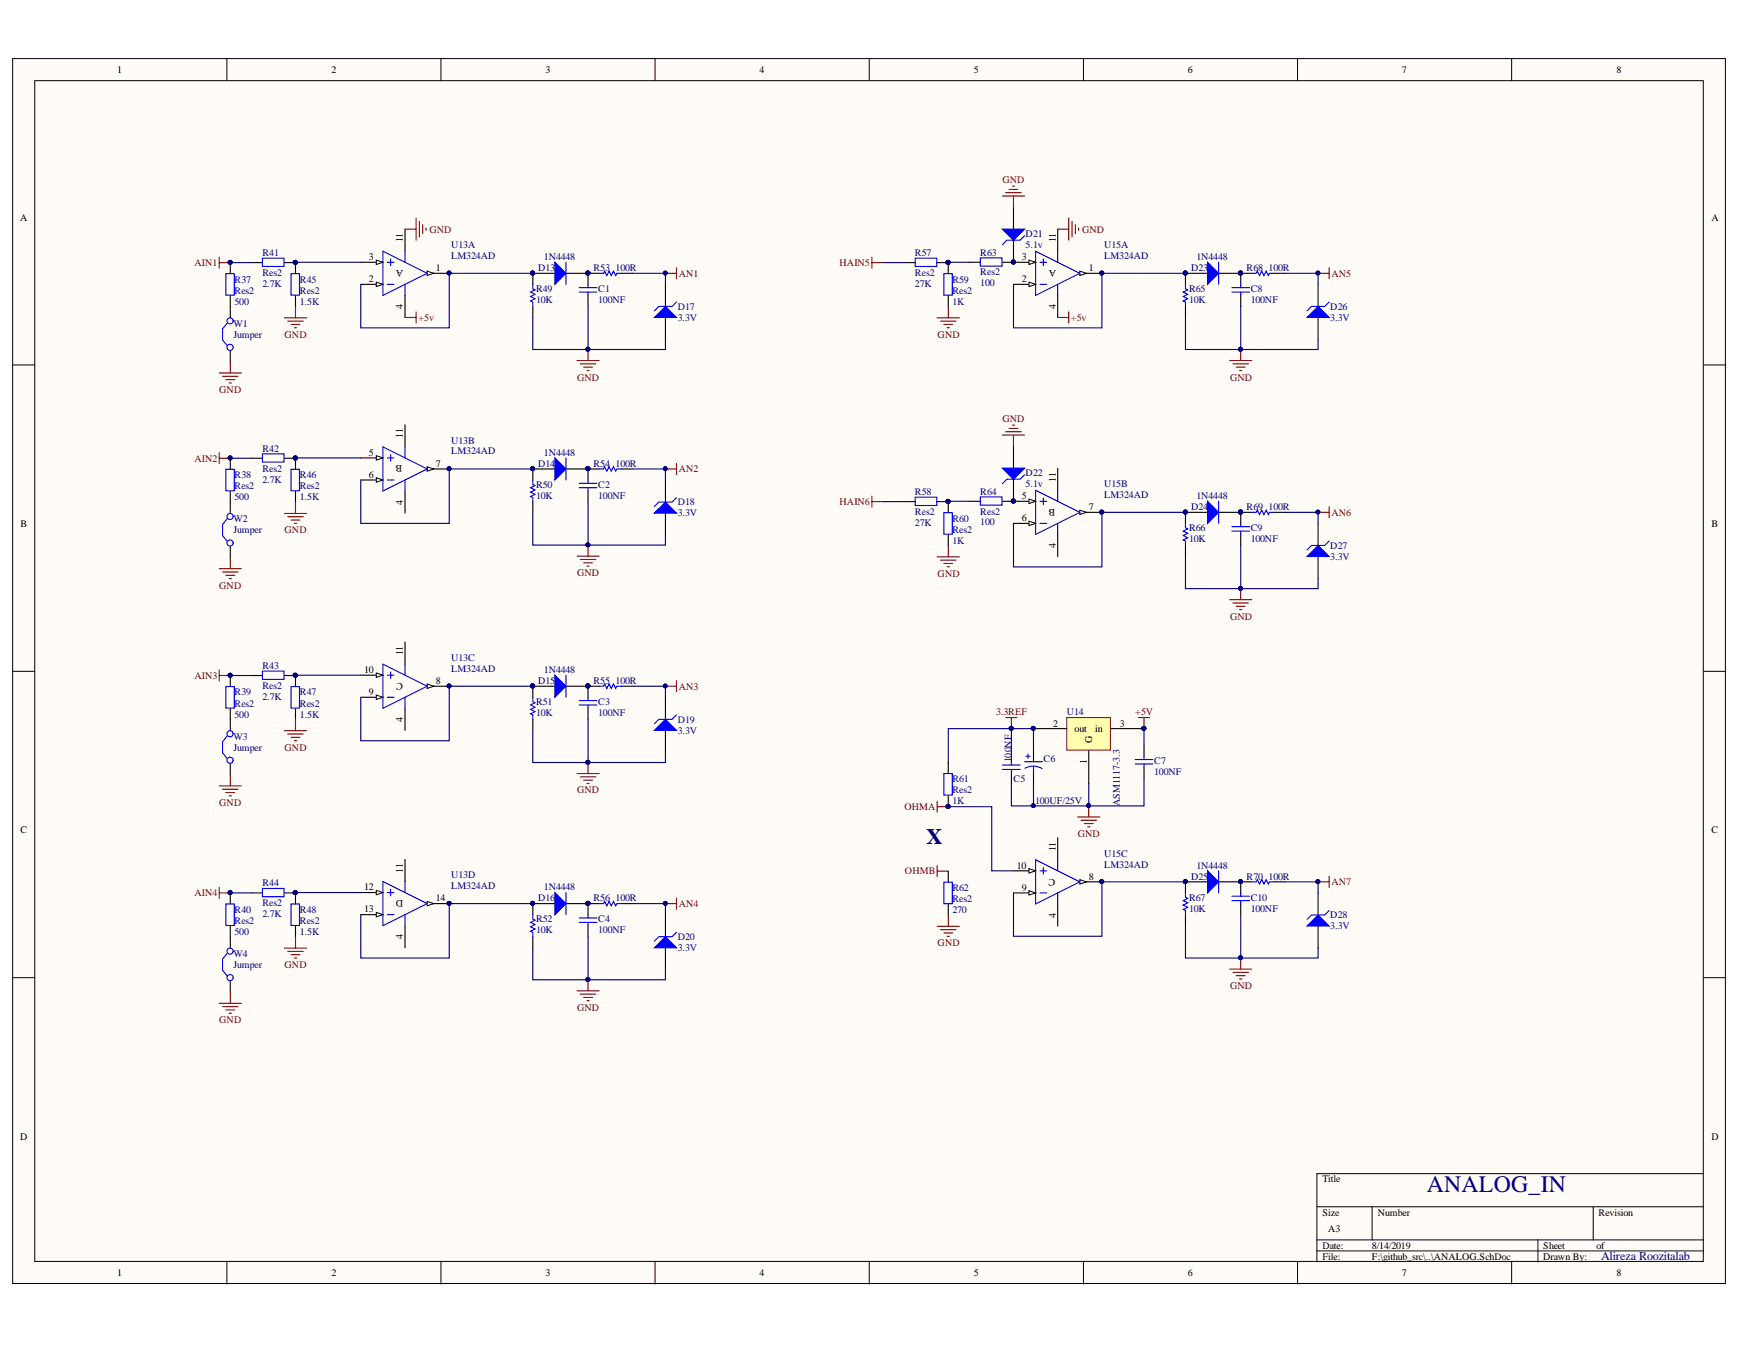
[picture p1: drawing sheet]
<svg xmlns="http://www.w3.org/2000/svg" width="279mm" height="216mm" viewBox="0 0 279 216" stroke-linecap="round" stroke-linejoin="round" font-family="sans-serif">
<defs><g id="words">
<text font-size="3.8" fill="#000080" x="228.8" y="191.2">ANALOG_IN</text>
<text font-size="3.5" fill="#000080" x="148.6" y="135.5">X</text>
<text font-size="1.9" fill="#000080" x="256.8" y="202.1">Alireza Roozitalab</text>
<g font-size="1.6">
<text x="18.8" y="11.7">1</text>
<text x="53.2" y="11.7">2</text>
<text x="87.5" y="11.7">3</text>
<text x="121.8" y="11.7">4</text>
<text x="156.2" y="11.7">5</text>
<text x="190.5" y="11.7">6</text>
<text x="224.9" y="11.7">7</text>
<text x="259.3" y="11.7">8</text>
<text x="3.2" y="35.4">A</text>
<text x="274.5" y="35.4">A</text>
<text x="59.2" y="41.7">3</text>
<text x="64.6" y="38.8" transform="rotate(-90 64.6 38.8)">11</text>
<text x="163.9" y="41.7">3</text>
<text x="169.3" y="38.8" transform="rotate(-90 169.3 38.8)">11</text>
<text x="59.2" y="45.3">2</text>
<text x="64.7" y="43.3" transform="rotate(-180 64.7 43.3)">A</text>
<text x="69.9" y="43.5">1</text>
<text x="163.9" y="45.3">2</text>
<text x="169.4" y="43.3" transform="rotate(-180 169.4 43.3)">A</text>
<text x="174.6" y="43.5">1</text>
<text x="64.6" y="49.6" transform="rotate(-90 64.6 49.6)">4</text>
<text x="169.3" y="49.6" transform="rotate(-90 169.3 49.6)">4</text>
<text x="64.6" y="70.3" transform="rotate(-90 64.6 70.3)">11</text>
<text x="59.2" y="73.1">5</text>
<text x="59.2" y="76.7">6</text>
<text x="64.5" y="74.7" transform="rotate(-180 64.5 74.7)">B</text>
<text x="69.9" y="74.9">7</text>
<text x="169.3" y="77.3" transform="rotate(-90 169.3 77.3)">11</text>
<text x="64.6" y="81" transform="rotate(-90 64.6 81)">4</text>
<text x="163.9" y="80.1">5</text>
<text x="163.9" y="83.6">6</text>
<text x="169.2" y="81.7" transform="rotate(-180 169.2 81.7)">B</text>
<text x="174.6" y="81.8">7</text>
<text x="3.3" y="84.5">B</text>
<text x="169.3" y="87.9" transform="rotate(-90 169.3 87.9)">4</text>
<text x="274.5" y="84.5">B</text>
<text x="58.4" y="107.9">10</text>
<text x="64.6" y="105.1" transform="rotate(-90 64.6 105.1)">11</text>
<text x="59.2" y="111.5">9</text>
<text x="64.6" y="109.5" transform="rotate(-180 64.6 109.5)">C</text>
<text x="69.9" y="109.7">8</text>
<text x="64.6" y="115.9" transform="rotate(-90 64.6 115.9)">4</text>
<text x="168.9" y="116.5">2</text>
<text x="172.4" y="117.4">out</text>
<text x="175.2" y="119.2" transform="rotate(-90 175.2 119.2)">G</text>
<text x="175.7" y="117.4">in</text>
<text x="179.6" y="116.5">3</text>
<text x="174.3" y="122.6" transform="rotate(-90 174.3 122.6)">1</text>
<text x="3.3" y="133.7">C</text>
<text x="169.3" y="136.5" transform="rotate(-90 169.3 136.5)">11</text>
<text x="274.5" y="133.7">C</text>
<text x="58.4" y="142.8">12</text>
<text x="64.6" y="140" transform="rotate(-90 64.6 140)">11</text>
<text x="163.1" y="139.3">10</text>
<text x="163.9" y="142.9">9</text>
<text x="169.2" y="140.9" transform="rotate(-180 169.2 140.9)">C</text>
<text x="174.6" y="141.1">8</text>
<text x="58.4" y="146.3">13</text>
<text x="64.7" y="144.4" transform="rotate(-180 64.7 144.4)">D</text>
<text x="69.9" y="144.6">14</text>
<text x="169.3" y="147.2" transform="rotate(-90 169.3 147.2)">4</text>
<text x="64.6" y="150.7" transform="rotate(-90 64.6 150.7)">4</text>
<text x="3.2" y="182.8">D</text>
<text x="274.5" y="182.8">D</text>
<text x="212.1" y="189.7">Title</text>
<text x="212.1" y="195">Size</text>
<text x="213" y="197.7">A3</text>
<text x="221" y="195">Number</text>
<text x="256.4" y="195">Revision</text>
<text x="212.1" y="200.3">Date:</text>
<text x="212.1" y="202.1">File:</text>
<text x="220" y="200.3">8/14/2019</text>
<text x="220" y="202.1">F:\github_src\..\ANALOG.SchDoc</text>
<text x="247.5" y="200.3">Sheet</text>
<text x="247.5" y="202.1">Drawn By:</text>
<text x="256.1" y="200.3">of</text>
<text x="18.8" y="204.7">1</text>
<text x="53.2" y="204.7">2</text>
<text x="87.5" y="204.7">3</text>
<text x="121.8" y="204.7">4</text>
<text x="156.2" y="204.7">5</text>
<text x="190.5" y="204.7">6</text>
<text x="224.9" y="204.7">7</text>
<text x="259.3" y="204.7">8</text>
</g>
<g font-size="1.6" fill="#800000">
<text x="160.8" y="29.3">GND</text>
<text x="68.9" y="37.3">GND</text>
<text x="173.5" y="37.3">GND</text>
<text x="31.2" y="42.6">AIN1</text>
<text x="108.9" y="44.4">AN1</text>
<text x="134.7" y="42.6">HAIN5</text>
<text x="213.5" y="44.4">AN5</text>
<text x="67.1" y="51.4">+5v</text>
<text x="171.8" y="51.4">+5v</text>
<text x="45.6" y="54.2">GND</text>
<text x="150.4" y="54.2">GND</text>
<text x="35.2" y="63">GND</text>
<text x="92.6" y="61.1">GND</text>
<text x="197.3" y="61.1">GND</text>
<text x="160.8" y="67.6">GND</text>
<text x="31.2" y="74.1">AIN2</text>
<text x="108.9" y="75.7">AN2</text>
<text x="134.7" y="81">HAIN6</text>
<text x="213.5" y="82.8">AN6</text>
<text x="45.6" y="85.5">GND</text>
<text x="35.2" y="94.4">GND</text>
<text x="92.6" y="92.4">GND</text>
<text x="150.4" y="92.6">GND</text>
<text x="197.3" y="99.4">GND</text>
<text x="31.2" y="108.9">AIN3</text>
<text x="108.9" y="110.6">AN3</text>
<text x="159.8" y="114.8">3.3REF</text>
<text x="182.1" y="114.8">+5V</text>
<text x="45.6" y="120.4">GND</text>
<text x="35.2" y="129.3">GND</text>
<text x="92.6" y="127.3">GND</text>
<text x="145.1" y="130">OHMA</text>
<text x="172.9" y="134.3">GND</text>
<text x="31.2" y="143.7">AIN4</text>
<text x="145.1" y="140.3">OHMB</text>
<text x="213.5" y="142">AN7</text>
<text x="108.9" y="145.5">AN4</text>
<text x="45.6" y="155.3">GND</text>
<text x="150.4" y="151.7">GND</text>
<text x="197.3" y="158.7">GND</text>
<text x="35.2" y="164.2">GND</text>
<text x="92.6" y="162.1">GND</text>
</g>
<g font-size="1.6" fill="#000080">
<text x="42.1" y="41">R41</text>
<text x="72.4" y="39.8">U13A</text>
<text x="72.4" y="41.5">LM324AD</text>
<text x="87.2" y="41.7">1N4448</text>
<text x="146.8" y="41">R57</text>
<text x="157.2" y="41">R63</text>
<text x="164.5" y="38">D21</text>
<text x="164.5" y="39.8">5.1v</text>
<text x="177.1" y="39.8">U15A</text>
<text x="177.1" y="41.5">LM324AD</text>
<text x="191.9" y="41.7">1N4448</text>
<text x="37.6" y="45.3">R37</text>
<text x="37.6" y="47.1">Res2</text>
<text x="42.1" y="46">2.7K</text>
<text x="42.1" y="44.2">Res2</text>
<text x="48.1" y="45.3">R45</text>
<text x="48.1" y="47.1">Res2</text>
<text x="86" y="46.9">R49</text>
<text x="86.3" y="43.5">D13</text>
<text x="95.2" y="43.5">R53</text>
<text x="95.9" y="46.9">C1</text>
<text x="98.7" y="43.5">100R</text>
<text x="146.8" y="46">27K</text>
<text x="146.8" y="44.2">Res2</text>
<text x="152.8" y="45.3">R59</text>
<text x="152.8" y="47.1">Res2</text>
<text x="157.2" y="45.9">100</text>
<text x="157.2" y="44.2">Res2</text>
<text x="190.7" y="46.9">R65</text>
<text x="191" y="43.5">D23</text>
<text x="199.9" y="43.5">R68</text>
<text x="200.6" y="46.9">C8</text>
<text x="203.5" y="43.5">100R</text>
<text x="37.4" y="52.4">W1</text>
<text x="37.6" y="48.9">500</text>
<text x="48.1" y="48.9">1.5K</text>
<text x="86" y="48.6">10K</text>
<text x="95.9" y="48.6">100NF</text>
<text x="108.7" y="49.7">D17</text>
<text x="108.7" y="51.4">3.3V</text>
<text x="152.8" y="48.9">1K</text>
<text x="190.7" y="48.6">10K</text>
<text x="200.6" y="48.6">100NF</text>
<text x="213.4" y="49.7">D26</text>
<text x="213.4" y="51.4">3.3V</text>
<text x="37.4" y="54.2">Jumper</text>
<text x="72.4" y="71.2">U13B</text>
<text x="37.6" y="76.7">R38</text>
<text x="42.1" y="77.4">2.7K</text>
<text x="42.1" y="72.5">R42</text>
<text x="42.1" y="75.7">Res2</text>
<text x="48.1" y="76.7">R46</text>
<text x="72.4" y="72.9">LM324AD</text>
<text x="86.3" y="74.9">D14</text>
<text x="87.2" y="73.1">1N4448</text>
<text x="95.2" y="74.9">R54</text>
<text x="98.7" y="74.9">100R</text>
<text x="164.5" y="76.3">D22</text>
<text x="37.4" y="83.8">W2</text>
<text x="37.6" y="80.2">500</text>
<text x="37.6" y="78.5">Res2</text>
<text x="48.1" y="80.2">1.5K</text>
<text x="48.1" y="78.5">Res2</text>
<text x="86" y="80">10K</text>
<text x="86" y="78.2">R50</text>
<text x="95.9" y="80">100NF</text>
<text x="95.9" y="78.2">C2</text>
<text x="108.7" y="81.1">D18</text>
<text x="108.7" y="82.8">3.3V</text>
<text x="146.8" y="79.4">R58</text>
<text x="146.8" y="82.6">Res2</text>
<text x="152.8" y="83.7">R60</text>
<text x="157.2" y="79.4">R64</text>
<text x="157.2" y="82.6">Res2</text>
<text x="164.5" y="78.1">5.1v</text>
<text x="177.1" y="78.1">U15B</text>
<text x="177.1" y="79.9">LM324AD</text>
<text x="191" y="81.8">D24</text>
<text x="191.9" y="80.1">1N4448</text>
<text x="199.9" y="81.8">R69</text>
<text x="203.5" y="81.8">100R</text>
<text x="37.4" y="85.5">Jumper</text>
<text x="146.8" y="84.4">27K</text>
<text x="152.8" y="87.2">1K</text>
<text x="152.8" y="85.5">Res2</text>
<text x="157.2" y="84.3">100</text>
<text x="190.7" y="87">10K</text>
<text x="190.7" y="85.2">R66</text>
<text x="200.6" y="87">100NF</text>
<text x="200.6" y="85.2">C9</text>
<text x="213.4" y="88.1">D27</text>
<text x="213.4" y="89.8">3.3V</text>
<text x="42.1" y="107.3">R43</text>
<text x="72.4" y="106">U13C</text>
<text x="72.4" y="107.8">LM324AD</text>
<text x="87.2" y="107.9">1N4448</text>
<text x="37.6" y="111.6">R39</text>
<text x="37.6" y="113.3">Res2</text>
<text x="42.1" y="112.2">2.7K</text>
<text x="42.1" y="110.5">Res2</text>
<text x="48.1" y="111.6">R47</text>
<text x="48.1" y="113.3">Res2</text>
<text x="86" y="113.1">R51</text>
<text x="86.3" y="109.7">D15</text>
<text x="95.2" y="109.7">R55</text>
<text x="95.9" y="113.1">C3</text>
<text x="98.7" y="109.7">100R</text>
<text x="37.4" y="118.6">W3</text>
<text x="37.6" y="115.1">500</text>
<text x="48.1" y="115.1">1.5K</text>
<text x="86" y="114.8">10K</text>
<text x="95.9" y="114.8">100NF</text>
<text x="108.7" y="115.9">D19</text>
<text x="108.7" y="117.7">3.3V</text>
<text x="171.1" y="114.8">U14</text>
<text x="37.4" y="120.4">Jumper</text>
<text x="152.8" y="125.5">R61</text>
<text x="162.2" y="122.3" transform="rotate(-90 162.2 122.3)">100NF</text>
<text x="162.6" y="125.4">C5</text>
<text x="167.4" y="122.2">C6</text>
<text x="185.1" y="124.3">100NF</text>
<text x="185.1" y="122.5">C7</text>
<text x="152.8" y="129">1K</text>
<text x="152.8" y="127.3">Res2</text>
<text x="166" y="128.9">100UF/25V</text>
<text x="179.6" y="129.3" transform="rotate(-90 179.6 129.3)">ASM1117-3.3</text>
<text x="177.1" y="137.4">U15C</text>
<text x="42.1" y="142.1">R44</text>
<text x="72.4" y="140.9">U13D</text>
<text x="72.4" y="142.6">LM324AD</text>
<text x="87.2" y="142.8">1N4448</text>
<text x="152.8" y="143">R62</text>
<text x="177.1" y="139.2">LM324AD</text>
<text x="191" y="141.1">D25</text>
<text x="191.9" y="139.3">1N4448</text>
<text x="199.9" y="141.1">R70</text>
<text x="203.5" y="141.1">100R</text>
<text x="37.6" y="150">500</text>
<text x="37.6" y="146.4">R40</text>
<text x="37.6" y="148.2">Res2</text>
<text x="42.1" y="147.1">2.7K</text>
<text x="42.1" y="145.3">Res2</text>
<text x="48.1" y="150">1.5K</text>
<text x="48.1" y="146.4">R48</text>
<text x="48.1" y="148.2">Res2</text>
<text x="86" y="149.7">10K</text>
<text x="86" y="147.9">R52</text>
<text x="86.3" y="144.6">D16</text>
<text x="95.2" y="144.6">R56</text>
<text x="95.9" y="149.7">100NF</text>
<text x="95.9" y="147.9">C4</text>
<text x="98.7" y="144.6">100R</text>
<text x="152.8" y="146.4">270</text>
<text x="152.8" y="144.7">Res2</text>
<text x="190.7" y="146.3">10K</text>
<text x="190.7" y="144.5">R67</text>
<text x="200.6" y="146.3">100NF</text>
<text x="200.6" y="144.5">C10</text>
<text x="213.4" y="147.3">D28</text>
<text x="213.4" y="149">3.3V</text>
<text x="37.4" y="153.5">W4</text>
<text x="37.4" y="155.3">Jumper</text>
<text x="108.7" y="150.8">D20</text>
<text x="108.7" y="152.6">3.3V</text>
</g>
</g></defs>
<g fill="#fffcf8" stroke="#000" stroke-width=".16">
<path d="M2 9.4h274.7v196.5h-274.7z"/>
<path d="M5.6 12.9h267.6v189.4h-267.6z"/>
</g>
<g fill="none" stroke="#000" stroke-width=".16">
<path d="M36.4 9.4v3.5M70.7 9.4v3.5M105.1 9.4v3.5M139.4 9.4v3.5M173.8 9.4v3.5M208.1 9.4v3.5M242.5 9.4v3.5M2 58.5h3.6M273.3 58.5h3.5M2 107.7h3.6M273.3 107.7h3.5M2 156.8h3.6"/>
<path d="M273.3 156.8h3.5M211.2 193.6h62.1M211.2 198.9h62.1M220.1 193.6v5.3M246.7 198.9v3.5M255.5 193.6v5.3M273.3 188.3h-62.1v14.1M36.4 202.4v3.6M70.7 202.4v3.6M105.1 202.4v3.6M139.4 202.4v3.6M173.8 202.4v3.6"/>
<path d="M208.1 202.4v3.6M211.2 200.7h62.1M242.5 202.4v3.6"/>
</g>
<path d="M57.9 45.6h3.5" fill="none" stroke="#000" stroke-width=".18"/>
<path d="M60.4 45.3l1 .3-1 .4z" fill="#fffcf8"/>
<path d="M60.4 45.3l1 .3-1 .4z" fill="none" stroke="#000" stroke-width=".16"/>
<path d="M57.9 42.1h3.5" fill="none" stroke="#000" stroke-width=".18"/>
<path d="M60.4 41.7l1 .4-1 .3z" fill="#fffcf8"/>
<path d="M60.4 41.7l1 .4-1 .3z" fill="none" stroke="#000" stroke-width=".16"/>
<path d="M68.5 43.8h3.6" fill="none" stroke="#000" stroke-width=".18"/>
<path d="M68.5 43.5l1.1 .3-1.1 .4z" fill="#fffcf8"/>
<path d="M68.5 43.5l1.1 .3-1.1 .4z" fill="none" stroke="#000" stroke-width=".16"/>
<g fill="#000080" stroke="#000080" stroke-width=".16">
<circle cx="72" cy="43.8" r=".31"/>
<circle cx="47.4" cy="42.1" r=".31"/>
<circle cx="36.9" cy="42.1" r=".31"/>
<circle cx="85.4" cy="43.8" r=".31"/>
<circle cx="94.3" cy="43.8" r=".31"/>
</g>
<path d="M42.1 41.4h3.5v1.3h-3.5zM46.7 43.9h1.3v3.4h-1.3zM61.4 40.3l7.1 3.5-7.1 3.6zM62.1 45.6h1.1M62.1 42.1h1.1M62.7 41.5v1.1M65 40.3v1.8M65 45.6v1.8M85.5 45.6v.7l.3 .2-.7 .4 .7 .3-.7 .4 .7 .3-.7 .4 .4 .1v.8" fill="none" stroke="#00f" stroke-width=".18"/>
<path d="M65 36.8v3.5M40.3 42.1h1.8M45.6 42.1h1.8v1.8M47.4 47.4v1.8M65 47.4v3.5M85.5 49.2v1.7M89 43.8h-3.5v1.8M90.8 43.8h3.5" fill="none" stroke="#000" stroke-width=".18"/>
<path d="M35.2 41.2v1.8M35.2 42.1h1.7M45.6 51h3.6M46.2 51.5h2.4M46.7 52h1.4M47.2 52.6h.4M47.4 49.2v1.8" fill="none" stroke="#800000" stroke-width=".18"/>
<path d="M89 42.1l1.8 1.7-1.8 1.8z" fill="#00f"/>
<path d="M89 42.1l1.8 1.7-1.8 1.8zM90.8 42.1v3.5M92.9 46.9h2.8M92.9 46.1h2.8M94.3 45.6v.5M94.3 46.9v.5M96.1 43.8h.7l.2-.3 .3 .7 .4-.7 .3 .7 .4-.7 .4 .7 .1-.4h.7" fill="none" stroke="#00f" stroke-width=".18"/>
<g fill="#000080" stroke="#000080" stroke-width=".16">
<circle cx="85.4" cy="43.8" r=".31"/>
<circle cx="94.3" cy="43.8" r=".31"/>
</g>
<path d="M94.3 47.4v1.8M96.1 43.8h-1.8v1.8M99.6 43.8h1.8M106.7 45.6v3.6M106.7 50.9v3.6" fill="none" stroke="#000" stroke-width=".18"/>
<path d="M105 50.9l1.7-1.7 1.8 1.7z" fill="#00f"/>
<path d="M105 50.9l1.7-1.7 1.8 1.7zM108.5 48.4l-.7 .8h-2.1l-.7 .7" fill="none" stroke="#00f" stroke-width=".18"/>
<path d="M65 36.8h1.7M66.7 35v3.5M67.3 35.5v2.5M67.8 36v1.5M68.3 36.6v.3M65 50.9h1.7M66.7 50v1.8M92.5 57.8h3.6M93.1 58.4h2.5M93.6 58.9h1.4M94.1 59.4h.4M94.3 56.1v1.7" fill="none" stroke="#800000" stroke-width=".18"/>
<g fill="#000080" stroke="#000080" stroke-width=".16">
<circle cx="94.3" cy="56" r=".31"/>
<circle cx="106.7" cy="43.8" r=".31"/>
<circle cx="47.4" cy="42.1" r=".31"/>
<circle cx="72" cy="43.8" r=".31"/>
<circle cx="85.4" cy="43.8" r=".31"/>
</g>
<path d="M57.9 42.1h-10.5M85.5 43.8h-13.4v8.8h-14.2v-7M85.5 50.9v5.2h8.8M94.3 49.2v6.9h12.4v-1.6M101.4 43.8h5.3v1.8" fill="none" stroke="#000080" stroke-width=".18"/>
<path d="M57.9 73.5h3.5" fill="none" stroke="#000" stroke-width=".18"/>
<path d="M60.4 73.1l1 .4-1 .3z" fill="#fffcf8"/>
<path d="M60.4 73.1l1 .4-1 .3z" fill="none" stroke="#000" stroke-width=".16"/>
<path d="M57.9 77h3.5" fill="none" stroke="#000" stroke-width=".18"/>
<path d="M60.4 76.6l1 .4-1 .3z" fill="#fffcf8"/>
<path d="M60.4 76.6l1 .4-1 .3z" fill="none" stroke="#000" stroke-width=".16"/>
<path d="M68.5 75.2h3.6" fill="none" stroke="#000" stroke-width=".18"/>
<path d="M68.5 74.9l1.1 .3-1.1 .4z" fill="#fffcf8"/>
<path d="M68.5 74.9l1.1 .3-1.1 .4z" fill="none" stroke="#000" stroke-width=".16"/>
<circle cx="72" cy="75.2" r=".31" fill="#000080" stroke="#000080" stroke-width=".16"/>
<path d="M61.4 71.7l7.1 3.5-7.1 3.6zM62.1 77h1.1M62.1 73.5h1.1M62.7 72.9v1.1M65 71.7v1.8M65 77v1.8" fill="none" stroke="#00f" stroke-width=".18"/>
<path d="M65 68.1v3.6M65 78.8v3.5M57.9 108.3h3.5" fill="none" stroke="#000" stroke-width=".18"/>
<path d="M60.4 107.9l1 .4-1 .4z" fill="#fffcf8"/>
<path d="M60.4 107.9l1 .4-1 .4z" fill="none" stroke="#000" stroke-width=".16"/>
<path d="M57.9 111.8h3.5" fill="none" stroke="#000" stroke-width=".18"/>
<path d="M60.4 111.5l1 .3-1 .4z" fill="#fffcf8"/>
<path d="M60.4 111.5l1 .3-1 .4z" fill="none" stroke="#000" stroke-width=".16"/>
<path d="M68.5 110.1h3.6" fill="none" stroke="#000" stroke-width=".18"/>
<path d="M68.5 109.7l1.1 .4-1.1 .3z" fill="#fffcf8"/>
<path d="M68.5 109.7l1.1 .4-1.1 .3z" fill="none" stroke="#000" stroke-width=".16"/>
<circle cx="72" cy="110" r=".31" fill="#000080" stroke="#000080" stroke-width=".16"/>
<path d="M61.4 106.5l7.1 3.6-7.1 3.5zM62.1 111.8h1.1M62.1 108.3h1.1M62.7 107.8v1M65 106.5v1.8M65 111.8v1.8" fill="none" stroke="#00f" stroke-width=".18"/>
<path d="M65 103v3.5M65 113.6v3.6M57.9 143.2h3.5" fill="none" stroke="#000" stroke-width=".18"/>
<path d="M60.4 142.8l1 .4-1 .3z" fill="#fffcf8"/>
<path d="M60.4 142.8l1 .4-1 .3z" fill="none" stroke="#000" stroke-width=".16"/>
<path d="M57.9 146.7h3.5" fill="none" stroke="#000" stroke-width=".18"/>
<path d="M60.4 146.4l1 .3-1 .4z" fill="#fffcf8"/>
<path d="M60.4 146.4l1 .3-1 .4z" fill="none" stroke="#000" stroke-width=".16"/>
<path d="M68.5 144.9h3.6" fill="none" stroke="#000" stroke-width=".18"/>
<path d="M68.5 144.6l1.1 .3-1.1 .4z" fill="#fffcf8"/>
<path d="M68.5 144.6l1.1 .3-1.1 .4z" fill="none" stroke="#000" stroke-width=".16"/>
<g fill="#000080" stroke="#000080" stroke-width=".16">
<circle cx="72" cy="144.9" r=".31"/>
<circle cx="36.9" cy="42.1" r=".31"/>
<circle cx="106.7" cy="43.8" r=".31"/>
<circle cx="47.4" cy="73.5" r=".31"/>
<circle cx="36.9" cy="73.5" r=".31"/>
<circle cx="85.4" cy="75.2" r=".31"/>
<circle cx="94.3" cy="75.2" r=".31"/>
</g>
<g fill="none" stroke="#00f" stroke-width=".18">
<path d="M36.2 43.9h1.4v3.4h-1.4zM36.4 51.9l-.7 .8v1.8l.7 .9M42.1 72.8h3.5v1.3h-3.5zM46.7 75.3h1.3v3.4h-1.3zM85.5 77v.7l.3 .2-.7 .3 .7 .4-.7 .3 .7 .4-.7 .3 .4 .2v.7M61.4 141.4l7.1 3.5-7.1 3.6zM62.1 146.7h1.1M62.1 143.2h1.1M62.7 142.6v1.1M65 141.4v1.8M65 146.7v1.8"/>
<circle cx="36.9" cy="51.5" r=".49"/>
<circle cx="36.9" cy="55.7" r=".49"/>
</g>
<path d="M36.9 42.1v1.8M36.9 47.4v3.6M36.9 56.3v1.8M40.3 73.5h1.8M45.6 73.5h1.8v1.8M47.4 78.8v1.8M89 75.2h-3.5v1.8M90.8 75.2h3.5M85.5 80.5v1.8M65 137.9v3.5M65 148.5v3.5" fill="none" stroke="#000" stroke-width=".18"/>
<path d="M36.9 42.1h3.4" fill="none" stroke="#000080" stroke-width=".18"/>
<g fill="none" stroke="#800000" stroke-width=".18">
<path d="M35.2 59.8h3.5M36.9 58.1v1.7M106.7 43.8h1.8M108.5 43v1.7M35.2 72.6v1.8M35.2 73.5h1.7M35.7 60.4h2.5M36.2 60.9h1.4M36.8 61.4h.3M45.6 82.4h3.6M46.2 82.9h2.4M46.7 83.4h1.4"/>
<path d="M47.2 84h.4M47.4 80.6v1.8"/>
</g>
<path d="M89 73.5l1.8 1.7-1.8 1.8z" fill="#00f"/>
<path d="M89 73.5l1.8 1.7-1.8 1.8zM90.8 73.5v3.5M92.9 78.2h2.8M92.9 77.5h2.8M94.3 77v.5M94.3 78.2v.6M96.1 75.2h.7l.2-.3 .3 .7 .4-.7 .3 .7 .4-.7 .4 .7 .1-.4h.7" fill="none" stroke="#00f" stroke-width=".18"/>
<g fill="#000080" stroke="#000080" stroke-width=".16">
<circle cx="85.4" cy="75.2" r=".31"/>
<circle cx="94.3" cy="75.2" r=".31"/>
</g>
<path d="M94.3 78.8v1.7M96.1 75.2h-1.8v1.8M99.6 75.2h1.8M106.7 77v3.5M106.7 82.3v3.5" fill="none" stroke="#000" stroke-width=".18"/>
<path d="M105 82.3l1.7-1.8 1.8 1.8z" fill="#00f"/>
<g fill="none" stroke="#00f" stroke-width=".18">
<path d="M36.2 75.3h1.4v3.4h-1.4zM108.5 79.8l-.7 .7h-2.1l-.7 .7M36.4 83.2l-.7 .9v1.8l.7 .9M105 82.3l1.7-1.8 1.8 1.8zM42.1 107.6h3.5v1.4h-3.5zM46.7 110.1h1.3v3.5h-1.3zM85.5 111.8v.8l.3 .1-.7 .4 .7 .3-.7 .4 .7 .3-.7 .4 .4 .2v.7"/>
<circle cx="36.9" cy="82.8" r=".49"/>
<circle cx="36.9" cy="87.1" r=".49"/>
</g>
<g fill="none" stroke="#800000" stroke-width=".18">
<path d="M106.7 75.2h1.8M108.5 74.3v1.8M35.2 91.2h3.5M35.7 91.7h2.5M36.2 92.3h1.4M36.8 92.8h.3M36.9 89.4v1.8M92.5 89.2h3.6M93.1 89.7h2.5M93.6 90.3h1.4M94.1 90.8h.4M94.3 87.4v1.8"/>
<path d="M35.2 107.5v1.7M35.2 108.4h1.7M45.6 117.2h3.6M46.2 117.7h2.4M46.7 118.3h1.4M47.2 118.8h.4M47.4 115.4v1.8"/>
</g>
<g fill="#000080" stroke="#000080" stroke-width=".16">
<circle cx="94.3" cy="87.4" r=".31"/>
<circle cx="106.7" cy="75.2" r=".31"/>
<circle cx="47.4" cy="73.5" r=".31"/>
<circle cx="72" cy="75.2" r=".31"/>
<circle cx="85.4" cy="75.2" r=".31"/>
<circle cx="36.9" cy="73.5" r=".31"/>
<circle cx="47.4" cy="108.3" r=".31"/>
<circle cx="36.9" cy="108.3" r=".31"/>
<circle cx="85.4" cy="110" r=".31"/>
<circle cx="94.3" cy="110" r=".31"/>
</g>
<path d="M36.9 73.5h3.4M57.9 73.5h-10.5M85.5 75.2h-13.4v8.8h-14.2v-7M101.4 75.2h5.3v1.8M85.5 82.3v5.1h8.8M94.3 80.5v6.9h12.4v-1.6" fill="none" stroke="#000080" stroke-width=".18"/>
<path d="M36.9 73.5v1.8M36.9 78.8v3.6M36.9 87.7v1.7M40.3 108.4h1.8M45.6 108.4h1.8v1.7M47.4 113.7v1.7M85.5 115.4v1.8M89 110.1h-3.5v1.7M90.8 110.1h3.5" fill="none" stroke="#000" stroke-width=".18"/>
<path d="M89 108.3l1.8 1.8-1.8 1.7z" fill="#00f"/>
<path d="M89 108.3l1.8 1.8-1.8 1.7zM90.8 108.3v3.5M92.9 113.1h2.8M92.9 112.4h2.8M94.3 111.8v.6M94.3 113.1v.5M96.1 110.1h.7l.2-.4 .3 .7 .4-.7 .3 .7 .4-.7 .4 .7 .1-.3h.7" fill="none" stroke="#00f" stroke-width=".18"/>
<g fill="#000080" stroke="#000080" stroke-width=".16">
<circle cx="85.4" cy="110" r=".31"/>
<circle cx="94.3" cy="110" r=".31"/>
</g>
<path d="M94.3 113.6v1.8M96.1 110.1h-1.8v1.7M99.6 110.1h1.8M106.7 111.8v3.6M106.7 117.2v3.5" fill="none" stroke="#000" stroke-width=".18"/>
<path d="M105 117.2l1.7-1.8 1.8 1.8z" fill="#00f"/>
<g fill="none" stroke="#00f" stroke-width=".18">
<path d="M36.2 110.1h1.4v3.5h-1.4zM36.4 118.1l-.7 .9v1.8l.7 .8M105 117.2l1.7-1.8 1.8 1.8zM108.5 114.7l-.7 .7h-2.1l-.7 .7M42.1 142.5h3.5v1.3h-3.5zM46.7 145h1.3v3.4h-1.3zM85.5 146.7v.7l.3 .2-.7 .4 .7 .3-.7 .4 .7 .3-.7 .4 .4 .1v.8"/>
<circle cx="36.9" cy="117.7" r=".49"/>
<circle cx="36.9" cy="121.9" r=".49"/>
</g>
<g fill="none" stroke="#800000" stroke-width=".18">
<path d="M106.7 110.1h1.8M108.5 109.2v1.8M35.2 126.1h3.5M35.7 126.6h2.5M36.2 127.1h1.4M36.8 127.7h.3M36.9 124.3v1.8M92.5 124.1h3.6M93.1 124.6h2.5M93.6 125.1h1.4M94.1 125.7h.4M94.3 122.3v1.8"/>
<path d="M35.2 142.3v1.8M35.2 143.2h1.7M45.6 152.1h3.6M46.2 152.6h2.4M46.7 153.1h1.4M47.2 153.7h.4M47.4 150.3v1.8"/>
</g>
<g fill="#000080" stroke="#000080" stroke-width=".16">
<circle cx="94.3" cy="122.3" r=".31"/>
<circle cx="106.7" cy="110" r=".31"/>
<circle cx="47.4" cy="108.3" r=".31"/>
<circle cx="72" cy="110" r=".31"/>
<circle cx="85.4" cy="110" r=".31"/>
<circle cx="36.9" cy="108.3" r=".31"/>
<circle cx="47.4" cy="143.2" r=".31"/>
<circle cx="36.9" cy="143.2" r=".31"/>
<circle cx="85.4" cy="144.9" r=".31"/>
<circle cx="94.3" cy="144.9" r=".31"/>
</g>
<path d="M36.9 108.4h3.4M57.9 108.3l-10.5 .1M85.5 110.1h-13.4v8.7h-14.2v-7M85.5 117.2v5.1h8.8M94.3 115.4v6.9h12.4v-1.6M101.4 110.1h5.3v1.7" fill="none" stroke="#000080" stroke-width=".18"/>
<path d="M36.9 108.4v1.7M36.9 113.7v3.5M36.9 122.5v1.8M40.3 143.2h1.8M45.6 143.2h1.8v1.8M47.4 148.5v1.8M85.5 150.3v1.7M89 144.9h-3.5v1.8M90.8 144.9h3.5" fill="none" stroke="#000" stroke-width=".18"/>
<path d="M89 143.2l1.8 1.7-1.8 1.8z" fill="#00f"/>
<path d="M89 143.2l1.8 1.7-1.8 1.8zM90.8 143.2v3.5M92.9 148h2.8M92.9 147.2h2.8M94.3 146.7v.5M94.3 148v.5M96.1 144.9h.7l.2-.3 .3 .7 .4-.7 .3 .7 .4-.7 .4 .7 .1-.4h.7" fill="none" stroke="#00f" stroke-width=".18"/>
<g fill="#000080" stroke="#000080" stroke-width=".16">
<circle cx="85.4" cy="144.9" r=".31"/>
<circle cx="94.3" cy="144.9" r=".31"/>
</g>
<path d="M94.3 148.5v1.8M96.1 144.9h-1.8v1.8M99.6 144.9h1.8M106.7 146.7v3.6M106.7 152v3.6" fill="none" stroke="#000" stroke-width=".18"/>
<path d="M105 152l1.7-1.7 1.8 1.7z" fill="#00f"/>
<g fill="none" stroke="#00f" stroke-width=".18">
<path d="M36.2 145h1.4v3.4h-1.4zM36.4 153l-.7 .8v1.8l.7 .9M105 152l1.7-1.7 1.8 1.7zM108.5 149.5l-.7 .8h-2.1l-.7 .7"/>
<circle cx="36.9" cy="156.8" r=".49"/>
<circle cx="36.9" cy="152.6" r=".49"/>
</g>
<path d="M36.9 159.2v1.7M92.5 158.9h3.6M93.1 159.5h2.5M93.6 160h1.4M94.3 157.2v1.7M106.7 144.9h1.8M108.5 144.1v1.7M35.2 160.9h3.5M35.7 161.5h2.5M36.2 162h1.4M36.8 162.5h.3M94.1 160.5h.4" fill="none" stroke="#800000" stroke-width=".18"/>
<g fill="#000080" stroke="#000080" stroke-width=".16">
<circle cx="94.3" cy="157.1" r=".31"/>
<circle cx="106.7" cy="144.9" r=".31"/>
<circle cx="47.4" cy="143.2" r=".31"/>
<circle cx="72" cy="144.9" r=".31"/>
<circle cx="85.4" cy="144.9" r=".31"/>
<circle cx="36.9" cy="143.2" r=".31"/>
</g>
<path d="M36.9 143.2h3.4M57.9 143.2h-10.5M85.5 144.9h-13.4v8.8h-14.2v-7M85.5 152v5.2h8.8M94.3 150.3v6.9h12.4v-1.6M101.4 144.9h5.3v1.8" fill="none" stroke="#000080" stroke-width=".18"/>
<path d="M162.6 45.6h3.5M36.9 143.2v1.8M36.9 148.5v3.6M36.9 157.4v1.8" fill="none" stroke="#000" stroke-width=".18"/>
<path d="M165 45.3l1.1 .3-1.1 .4z" fill="#fffcf8"/>
<path d="M165 45.3l1.1 .3-1.1 .4z" fill="none" stroke="#000" stroke-width=".16"/>
<path d="M162.6 42.1h3.5" fill="none" stroke="#000" stroke-width=".18"/>
<path d="M165 41.7l1.1 .4-1.1 .3z" fill="#fffcf8"/>
<path d="M165 41.7l1.1 .4-1.1 .3z" fill="none" stroke="#000" stroke-width=".16"/>
<circle cx="162.5" cy="42" r=".31" fill="#000080" stroke="#000080" stroke-width=".16"/>
<path d="M173.2 43.8h3.5" fill="none" stroke="#000" stroke-width=".18"/>
<path d="M173.2 43.5l1.1 .3-1.1 .4z" fill="#fffcf8"/>
<path d="M173.2 43.5l1.1 .3-1.1 .4z" fill="none" stroke="#000" stroke-width=".16"/>
<g fill="#000080" stroke="#000080" stroke-width=".16">
<circle cx="176.7" cy="43.8" r=".31"/>
<circle cx="162.5" cy="42" r=".31"/>
<circle cx="152.1" cy="42.1" r=".31"/>
<circle cx="190.1" cy="43.8" r=".31"/>
<circle cx="199" cy="43.8" r=".31"/>
</g>
<path d="M146.8 41.4h3.5v1.3h-3.5zM151.4 43.9h1.3v3.4h-1.3zM166.1 40.3l7.1 3.5-7.1 3.6zM166.8 45.6h1.1M166.8 42.1h1.1M167.3 41.5v1.1M169.6 40.3v1.8M169.6 45.6v1.8M190.1 45.6v.7l.4 .2-.7 .4 .7 .3-.7 .4 .7 .3-.7 .4 .3 .1v.8" fill="none" stroke="#00f" stroke-width=".18"/>
<path d="M169.6 36.8v3.5M145 42.1h1.8M150.3 42.1h1.8v1.8M152.1 47.4v1.8M169.6 47.4v3.5M190.1 49.2v1.7M193.7 43.8h-3.6v1.8M195.5 43.8h3.5" fill="none" stroke="#000" stroke-width=".18"/>
<path d="M139.8 41.2v1.8M139.8 42.1h1.8M150.3 51h3.6M150.9 51.5h2.4M151.4 52h1.4M151.9 52.6h.4M152.1 49.2v1.8" fill="none" stroke="#800000" stroke-width=".18"/>
<path d="M193.7 42.1l1.8 1.7-1.8 1.8z" fill="#00f"/>
<path d="M193.7 42.1l1.8 1.7-1.8 1.8zM195.5 42.1v3.5M197.6 46.9h2.8M197.6 46.1h2.8M199 45.6v.5M199 46.9v.5M200.8 43.8h.7l.2-.3 .3 .7 .4-.7 .3 .7 .4-.7 .3 .7 .2-.4h.7" fill="none" stroke="#00f" stroke-width=".18"/>
<g fill="#000080" stroke="#000080" stroke-width=".16">
<circle cx="190.1" cy="43.8" r=".31"/>
<circle cx="199" cy="43.8" r=".31"/>
</g>
<path d="M199 47.4v1.8M200.8 43.8h-1.8v1.8M204.3 43.8h1.8M211.4 45.6v3.6M211.4 50.9v3.6" fill="none" stroke="#000" stroke-width=".18"/>
<path d="M209.6 50.9l1.8-1.7 1.8 1.7z" fill="#00f"/>
<path d="M209.6 50.9l1.8-1.7 1.8 1.7zM213.2 48.4l-.7 .8h-2.2l-.7 .7" fill="none" stroke="#00f" stroke-width=".18"/>
<g fill="none" stroke="#800000" stroke-width=".18">
<path d="M169.6 36.8h1.8M171.4 35v3.5M171.9 35.5v2.5M172.5 36v1.5M173 36.6v.3M169.6 50.9h1.8M171.4 50v1.8M197.2 57.8h3.6M197.8 58.4h2.4M198.3 58.9h1.4M198.8 59.4h.4M199 56.1v1.7"/>
<path d="M211.4 43.8h1.8M213.2 43v1.7"/>
</g>
<g fill="#000080" stroke="#000080" stroke-width=".16">
<circle cx="199" cy="56" r=".31"/>
<circle cx="211.4" cy="43.8" r=".31"/>
<circle cx="176.7" cy="43.8" r=".31"/>
<circle cx="190.1" cy="43.8" r=".31"/>
<circle cx="162.5" cy="42" r=".31"/>
</g>
<path d="M141.6 42.1h3.4M190.1 43.8h-13.4v8.8h-14.1v-7M190.1 50.9v5.2h8.9M199 49.2v6.9h12.4v-1.6M206.1 43.8h5.3v1.8" fill="none" stroke="#000080" stroke-width=".18"/>
<path d="M162.6 33.2v3.6M162.6 38.5v3.6" fill="none" stroke="#000" stroke-width=".18"/>
<path d="M160.8 36.8h3.5l-1.7 1.7z" fill="#00f"/>
<path d="M160.8 36.8h3.5l-1.7 1.7zM164.3 37.8l-.7 .7h-2.1l-.7 .7M157.2 41.4h3.5v1.3h-3.5zM146.8 79.8h3.5v1.3h-3.5zM151.4 82.2h1.3v3.5h-1.3zM190.1 84v.7l.4 .1-.7 .4 .7 .3-.7 .4 .7 .4-.7 .3 .3 .2v.7" fill="none" stroke="#00f" stroke-width=".18"/>
<g fill="#000080" stroke="#000080" stroke-width=".16">
<circle cx="162.5" cy="42" r=".31"/>
<circle cx="152.1" cy="42.1" r=".31"/>
<circle cx="152.1" cy="80.4" r=".31"/>
<circle cx="190.1" cy="82.1" r=".31"/>
<circle cx="199" cy="82.1" r=".31"/>
</g>
<path d="M160.8 31.4h3.5M161.3 30.9h2.5M161.8 30.4h1.5M162.4 29.9h.3M162.6 31.4v1.8M139.8 79.6v1.7M139.8 80.5h1.8M150.3 89.3h3.6M150.9 89.8h2.4M151.4 90.4h1.4M151.9 90.9h.4M152.1 87.5v1.8" fill="none" stroke="#800000" stroke-width=".18"/>
<path d="M155.5 42.1h1.7M160.8 42.1h1.8M145 80.5h1.8M150.3 80.5h1.8v1.7M152.1 85.8v1.7M190.1 87.5v1.8M193.7 82.2h-3.6v1.8M195.5 82.2h3.5" fill="none" stroke="#000" stroke-width=".18"/>
<path d="M155.5 42.1h-3.4" fill="none" stroke="#000080" stroke-width=".18"/>
<path d="M193.7 80.4l1.8 1.8-1.8 1.8z" fill="#00f"/>
<path d="M193.7 80.4l1.8 1.8-1.8 1.8zM195.5 80.4v3.6M197.6 85.2h2.8M197.6 84.5h2.8M199 84v.5M199 85.2v.5M200.8 82.2h.7l.2-.4 .3 .7 .4-.7 .3 .7 .4-.7 .3 .7 .2-.3h.7" fill="none" stroke="#00f" stroke-width=".18"/>
<g fill="#000080" stroke="#000080" stroke-width=".16">
<circle cx="190.1" cy="82.1" r=".31"/>
<circle cx="199" cy="82.1" r=".31"/>
</g>
<path d="M199 85.7v1.8M200.8 82.2h-1.8v1.8M204.3 82.2h1.8M211.4 84v3.5M211.4 89.3v3.5" fill="none" stroke="#000" stroke-width=".18"/>
<path d="M209.6 89.3l1.8-1.8 1.8 1.8z" fill="#00f"/>
<path d="M209.6 89.3l1.8-1.8 1.8 1.8zM213.2 86.8l-.7 .7h-2.2l-.7 .7" fill="none" stroke="#00f" stroke-width=".18"/>
<path d="M197.2 96.2h3.6M197.8 96.7h2.4M198.3 97.3h1.4M198.8 97.8h.4M199 94.4v1.8M211.4 82.2h1.8M213.2 81.3v1.8" fill="none" stroke="#800000" stroke-width=".18"/>
<g fill="#000080" stroke="#000080" stroke-width=".16">
<circle cx="199" cy="94.4" r=".31"/>
<circle cx="211.4" cy="82.1" r=".31"/>
<circle cx="176.7" cy="82.1" r=".31"/>
<circle cx="190.1" cy="82.1" r=".31"/>
<circle cx="162.5" cy="80.4" r=".31"/>
</g>
<path d="M141.6 80.5h3.4M190.1 82.2h-13.4v8.7h-14.1v-6.9M190.1 89.3v5.1h8.9M199 87.5v6.9h12.4v-1.6M206.1 82.2h5.3v1.8" fill="none" stroke="#000080" stroke-width=".18"/>
<path d="M162.6 71.6v3.5M162.6 76.9v3.5" fill="none" stroke="#000" stroke-width=".18"/>
<path d="M160.8 75.1h3.5l-1.7 1.8z" fill="#00f"/>
<path d="M157.2 79.7h3.5v1.3h-3.5zM160.8 75.1h3.5l-1.7 1.8zM164.3 76.2l-.7 .7h-2.1l-.7 .7M151.4 141.5h1.3v3.5h-1.3zM190.1 143.2v.7l.4 .2-.7 .4 .7 .3-.7 .4 .7 .3-.7 .4 .3 .2v.7" fill="none" stroke="#00f" stroke-width=".18"/>
<g fill="#000080" stroke="#000080" stroke-width=".16">
<circle cx="162.5" cy="80.4" r=".31"/>
<circle cx="152.1" cy="80.4" r=".31"/>
<circle cx="152.1" cy="129.3" r=".31"/>
<circle cx="190.1" cy="141.4" r=".31"/>
<circle cx="199" cy="141.4" r=".31"/>
</g>
<path d="M160.8 69.8h3.5M161.3 69.3h2.5M161.8 68.7h1.5M162.4 68.2h.3M162.6 69.8v1.8M150.3 128.5v1.8M150.3 129.4h1.8M150.3 148.6h3.6M150.9 149.1h2.4M151.4 149.7h1.4M151.9 150.2h.4M152.1 146.8v1.8" fill="none" stroke="#800000" stroke-width=".18"/>
<path d="M155.5 80.4h1.7M160.8 80.4h1.8M152.1 139.7v1.8M152.1 145v1.8M190.1 146.8v1.7M193.7 141.5h-3.6v1.7M195.5 141.5h3.5" fill="none" stroke="#000" stroke-width=".18"/>
<path d="M155.5 80.4l-3.4 .1" fill="none" stroke="#000080" stroke-width=".18"/>
<path d="M193.7 139.7l1.8 1.8-1.8 1.7z" fill="#00f"/>
<path d="M193.7 139.7l1.8 1.8-1.8 1.7zM195.5 139.7v3.5M197.6 144.5h2.8M197.6 143.8h2.8M199 143.2v.6M199 144.5v.5M200.8 141.5h.7l.2-.4 .3 .7 .4-.7 .3 .7 .4-.7 .3 .7 .2-.3h.7" fill="none" stroke="#00f" stroke-width=".18"/>
<g fill="#000080" stroke="#000080" stroke-width=".16">
<circle cx="190.1" cy="141.4" r=".31"/>
<circle cx="199" cy="141.4" r=".31"/>
</g>
<path d="M199 145v1.8M200.8 141.5h-1.8v1.7M204.3 141.5h1.8M211.4 143.2v3.6M211.4 148.5v3.6" fill="none" stroke="#000" stroke-width=".18"/>
<path d="M209.6 148.5l1.8-1.7 1.8 1.7z" fill="#00f"/>
<path d="M151.4 124.1h1.3v3.4h-1.3zM209.6 148.5l1.8-1.7 1.8 1.7zM213.2 146.1l-.7 .7h-2.2l-.7 .7" fill="none" stroke="#00f" stroke-width=".18"/>
<path d="M150.3 138.8v1.8M150.3 139.7h1.8M197.2 155.4h3.6M197.8 156h2.4M198.3 156.5h1.4M198.8 157h.4M199 153.7v1.7M211.4 141.5h1.8M213.2 140.6v1.7" fill="none" stroke="#800000" stroke-width=".18"/>
<g fill="#000080" stroke="#000080" stroke-width=".16">
<circle cx="199" cy="153.6" r=".31"/>
<circle cx="211.4" cy="141.4" r=".31"/>
<circle cx="176.7" cy="141.4" r=".31"/>
<circle cx="190.1" cy="141.4" r=".31"/>
<circle cx="152.1" cy="129.3" r=".31"/>
</g>
<path d="M190.1 141.5h-13.4v8.7h-14.1v-7M190.1 148.5v5.2h8.9M199 146.8v6.9h12.4v-1.6M206.1 141.5h5.3v1.7" fill="none" stroke="#000080" stroke-width=".18"/>
<path d="M152.1 122.3v1.8M152.1 127.6v1.8" fill="none" stroke="#000" stroke-width=".18"/>
<path d="M171.1 115.1h7v5.2h-7z" fill="#ffffb0" stroke="#800000" stroke-width=".16"/>
<path d="M162.6 80.4h3.5M165.8 116.9h5.3M178.2 116.9h5.3M183.5 119.5v1.8M162.2 120.4v1.8M162.2 124v1.7M165.8 120.4v1.8M165.8 124v1.7M174.6 120.4v5.3M183.5 123.1v1.7" fill="none" stroke="#000" stroke-width=".18"/>
<g fill="#000080" stroke="#000080" stroke-width=".16">
<circle cx="183.5" cy="116.8" r=".31"/>
<circle cx="165.7" cy="116.8" r=".31"/>
<circle cx="174.6" cy="129.2" r=".31"/>
<circle cx="162.2" cy="116.8" r=".31"/>
<circle cx="165.7" cy="129.2" r=".31"/>
<circle cx="152.1" cy="129.3" r=".31"/>
</g>
<g fill="none" stroke="#00f" stroke-width=".18">
<path d="M160.8 122.7h2.8M160.8 123.4h2.8M162.2 122.2v.5M162.2 123.4v.6M164.3 122.2h2.9M164.5 121.3h.7M164.9 120.9v.8M165.8 122.9l-.7 .1-.7 .2M165.8 122.9l.7 .1 .6 .3M165.8 122.9v1.1M182.1 121.8h2.8M182.1 122.5h2.8"/>
<path d="M183.5 121.3v.5M183.5 122.5v.6"/>
</g>
<path d="M162.2 116.9h-10.1v5.4M183.5 116.9v2.6M152.1 129.4h7v10.3h3.5M162.2 125.7v3.6h3.6M162.2 120.4v-3.5h3.6v3.5M174.6 125.7v3.6M183.5 124.8v4.5h-17.7v-3.6" fill="none" stroke="#000080" stroke-width=".18"/>
<path d="M161.3 115.1h1.8M162.2 115.1v1.8M182.6 115.1h1.8M183.5 115.1v1.8" fill="none" stroke="#800000" stroke-width=".18"/>
<path d="M165 80.1l1.1 .3-1.1 .4z" fill="#fffcf8"/>
<path d="M165 80.1l1.1 .3-1.1 .4z" fill="none" stroke="#000" stroke-width=".16"/>
<circle cx="162.5" cy="80.4" r=".31" fill="#000080" stroke="#000080" stroke-width=".16"/>
<path d="M162.6 84h3.5" fill="none" stroke="#000" stroke-width=".18"/>
<path d="M165 83.6l1.1 .4-1.1 .3z" fill="#fffcf8"/>
<path d="M165 83.6l1.1 .4-1.1 .3z" fill="none" stroke="#000" stroke-width=".16"/>
<path d="M173.2 82.2h3.5" fill="none" stroke="#000" stroke-width=".18"/>
<path d="M173.2 81.8l1.1 .4-1.1 .3z" fill="#fffcf8"/>
<path d="M173.2 81.8l1.1 .4-1.1 .3z" fill="none" stroke="#000" stroke-width=".16"/>
<g fill="#000080" stroke="#000080" stroke-width=".16">
<circle cx="176.7" cy="82.1" r=".31"/>
<circle cx="162.5" cy="80.4" r=".31"/>
</g>
<path d="M166.1 78.6l7.1 3.6-7.1 3.5zM167.3 79.9v1M169.6 78.6v1.8M166.8 84h1.1M166.8 80.4h1.1M169.6 84v1.7" fill="none" stroke="#00f" stroke-width=".18"/>
<path d="M169.6 75.1v3.5M169.6 85.7v3.6M162.6 139.7h3.5" fill="none" stroke="#000" stroke-width=".18"/>
<path d="M165 139.3l1.1 .4-1.1 .3z" fill="#fffcf8"/>
<path d="M165 139.3l1.1 .4-1.1 .3z" fill="none" stroke="#000" stroke-width=".16"/>
<path d="M162.6 143.2h3.5" fill="none" stroke="#000" stroke-width=".18"/>
<path d="M165 142.9l1.1 .3-1.1 .4z" fill="#fffcf8"/>
<path d="M165 142.9l1.1 .3-1.1 .4z" fill="none" stroke="#000" stroke-width=".16"/>
<path d="M173.2 141.5h3.5" fill="none" stroke="#000" stroke-width=".18"/>
<path d="M173.2 141.1l1.1 .4-1.1 .3z" fill="#fffcf8"/>
<path d="M173.2 141.1l1.1 .4-1.1 .3z" fill="none" stroke="#000" stroke-width=".16"/>
<g fill="#000080" stroke="#000080" stroke-width=".16">
<circle cx="176.7" cy="141.4" r=".31"/>
<circle cx="174.6" cy="129.2" r=".31"/>
</g>
<path d="M166.1 137.9l7.1 3.6-7.1 3.5zM166.8 139.7h1.1M167.3 139.1v1.1M169.6 137.9v1.8M166.8 143.2h1.1M169.6 143.2v1.8" fill="none" stroke="#00f" stroke-width=".18"/>
<path d="M169.6 134.4v3.5M169.6 145v3.5" fill="none" stroke="#000" stroke-width=".18"/>
<path d="M172.9 131h3.5M173.4 131.6h2.5M173.9 132.1h1.4M174.4 132.6h.4M174.6 129.3v1.7" fill="none" stroke="#800000" stroke-width=".18"/>
<use href="#words"/>
</svg>
